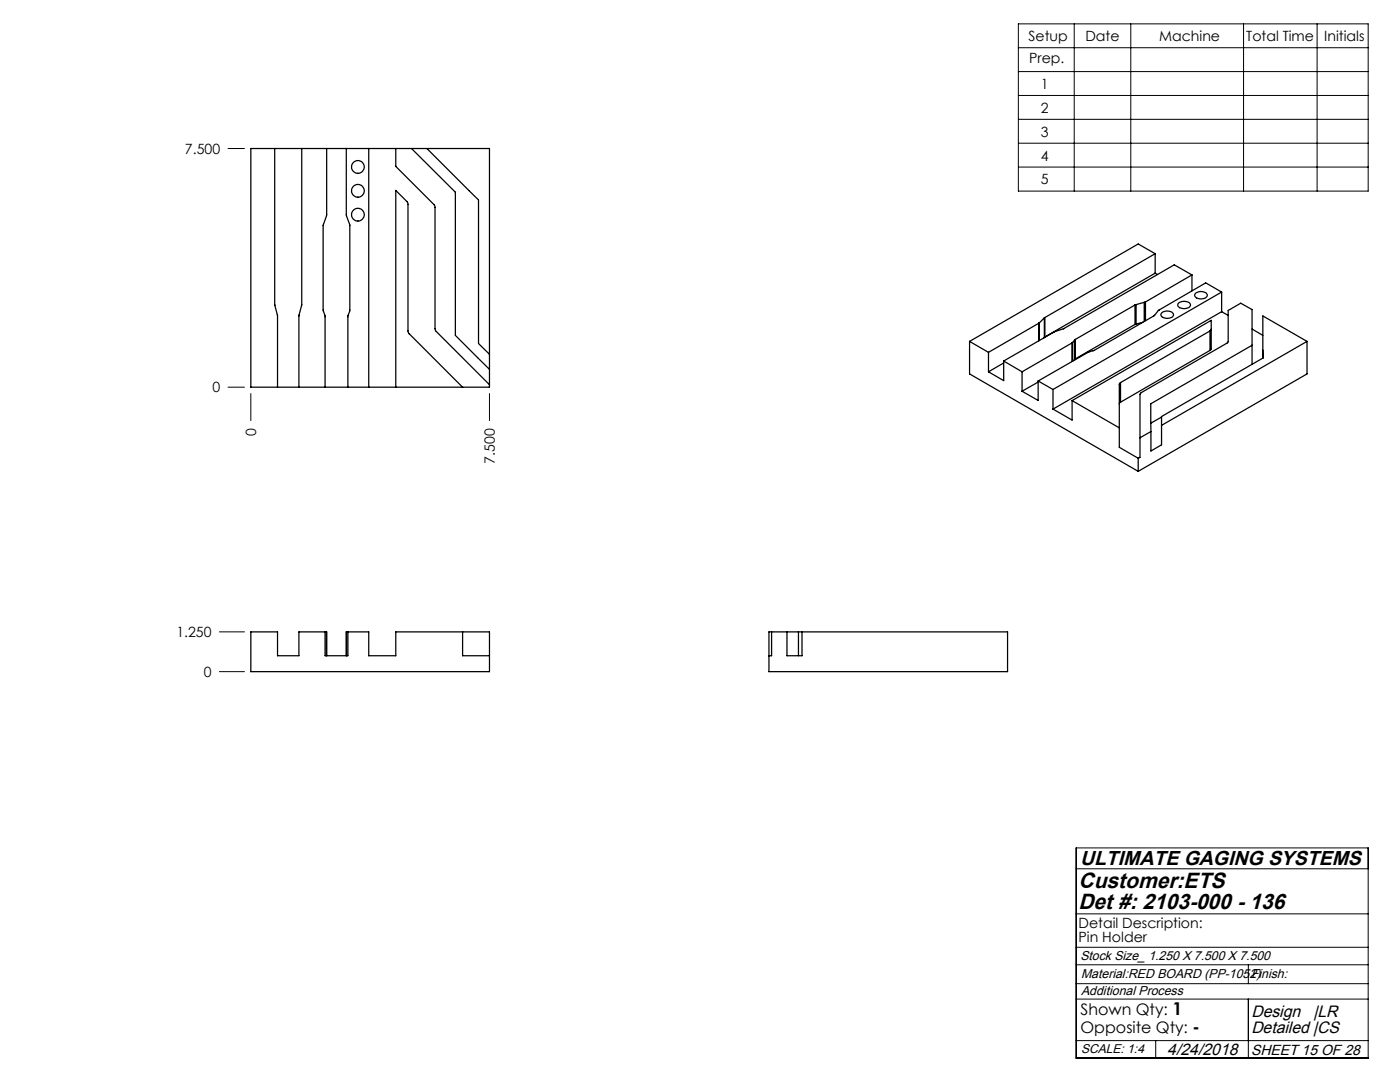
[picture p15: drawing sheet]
<svg xmlns="http://www.w3.org/2000/svg" width="279mm" height="216mm" viewBox="0 0 279 216" stroke-linecap="round" stroke-linejoin="round" font-family="sans-serif">
<defs><g id="words">
<g font-size="4.4">
<text x="215.2" y="177.1">Customer:ETS</text>
<text x="215.2" y="181.4">Det #: 2103-000 - 136</text>
</g>
<text font-size="4" x="215.5" y="172.6">ULTIMATE GAGING SYSTEMS</text>
<g font-size="3.3">
<text x="249.7" y="202.9">Design</text>
<text x="262.1" y="202.9">|LR</text>
<text x="249.7" y="206.1">Detailed |CS</text>
<text x="233" y="210.4">4/24/2018</text>
</g>
<g font-size="3.2">
<text x="215.6" y="202.6">Shown Qty: 1</text>
<text x="215.6" y="206.1">Opposite Qty: -</text>
</g>
<text font-size="2.9" x="249.7" y="210.4">SHEET 15 OF 28</text>
<g font-size="2.8">
<text x="205.3" y="8.1">Setup</text>
<text x="216.6" y="8.1">Date</text>
<text x="231.3" y="8.1">Machine</text>
<text x="248.7" y="8.1">Total Time</text>
<text x="264.3" y="8.1">Initials</text>
<text x="205.4" y="12.7">Prep.</text>
<text x="207.7" y="17.7">1</text>
<text x="207.7" y="22.5">2</text>
<text x="207.7" y="27.3">3</text>
<text x="36.9" y="30.7">7.500</text>
<text x="207.7" y="32">4</text>
<text x="207.7" y="36.7">5</text>
<text x="42.4" y="78.3">0</text>
<text x="51.1" y="87" transform="rotate(-90 51.1 87)">0</text>
<text x="98.8" y="92.5" transform="rotate(-90 98.8 92.5)">7.500</text>
<text x="35.2" y="127.1">1.250</text>
<text x="40.7" y="135.1">0</text>
<text x="215.2" y="185.1">Detail Description:</text>
<text x="215.2" y="188">Pin Holder</text>
</g>
<g font-size="2.6">
<text x="215.6" y="191.5">Stock Size_ 1.250 X 7.500 X 7.500</text>
<text x="215.8" y="195.2">Material:RED BOARD (PP-1052)</text>
<text x="249.7" y="195.2">Finish:</text>
<text x="215.8" y="198.6">Additional Process</text>
</g>
<text font-size="2.5" x="215.8" y="210">SCALE: 1:4</text>
</g></defs>
<g fill="none" stroke="#000" stroke-width=".2">
<path d="M203.2 4.8h69.9v33.3h-69.9zM203.2 9.5h69.9M203.2 14.3h69.9M203.2 19.1h69.9M214.4 4.8v33.3M225.7 4.8v33.3M248.2 4.8v33.3M262.9 4.8v33.3M45.5 29.6h3.3M203.2 23.8h69.9M203.2 28.6h69.9M203.2 33.3h69.9"/>
<path d="M45.5 77.3h3.3M50.1 78.5v5.4M97.7 78.5v5.4M43.8 134h5M43.8 126.1h5M214.8 169.2h58.3v41.9h-58.3zM214.8 173.4h58.3M214.8 196.3h58.3M214.8 192.5h58.3M214.8 189h58.3M214.8 199.4h58.3M214.8 182.4h58.3"/>
<path d="M249.1 192.5v3.8M249.1 199.4v11.7M214.8 207.6h58.3M230.6 207.6v3.5"/>
</g>
<g fill="none" stroke="#000" stroke-width=".25">
<path d="M50.1 29.6h47.6v47.7h-47.6zM54.8 29.6v31.3l.6 2v14.4M60.2 29.6v31.4l-.5 2v14.3M65.2 29.6v13.4l-.7 1.9v17l.4 1.1v14.3M69.1 29.6v13.4l.7 1.9v17.1l-.4 1v14.3M73.6 29.6v47.7M79 29.6v3.6l7.6 7.7 .2 .3 .1 24.7 10.8 10.9M82.1 29.6l8.8 8.7v28.6l6.8 6.8M85.2 29.6l10.3 10.3v28.6l2.2 2.2M230.5 50.6l-3.3-1.9-33.7 19.4M230.5 54.5l-22 12.7M230.5 54.5l.5 .3"/>
<path d="M230.5 50.6l-22 12.8M230.5 50.6v3.9M237.9 54.9l-3.5-2.1-22.1 12.8-1.9 .6-10.1 5.8M237.9 54.9l-9.3 5.4M237.9 54.9v3.1M238.6 58.5a1.55 1.55 0 0 1 2.3 .4 1.52 1.52 0 0 1-2.3 .4l-.2-.4zM243.8 58.3l-3.2-1.9-9.4 5.5-.9 1.1-11.9 6.9-1.3 .4-9.9 5.7M243.8 58.3l-33.7 19.4M243.8 58.3v3.9M79 77.3v-39.3l2.2 2.2 .2 .4 .1 25.7 10.8 11M193.5 68.1v6.5l33.7 19.5M193.5 68.1l3.8 2.2"/>
<path d="M197.3 70.3v3.9M200.3 72v4l-3-1.8M200.3 72l3.7 2.2M200.3 72.4l-3 1.8M204 74.2v3.9M207.2 76v3.9l-3.2-1.8M207.2 76l2.9 1.7M207.2 76.2l-3.2 1.9M207.3 64.5l-10 5.8M207.3 64.5v3.5M207.4 64.4l-.1 .1M207.4 64.4v3.5"/>
<path d="M208.4 67.3l-.1 .1M208.4 63.4l-1 1M208.4 63.4v3.9M208.5 67.2l-.1 .1M208.5 63.4h-.1M208.5 63.4v3.8M210.1 77.7v3.9M213.9 68.4v3.7M213.9 68.4l-9.9 5.8M214 79.9v3.9l-3.9-2.2M214 79.9l9.4 5.5M214.1 68.3l-.2 .1"/>
<path d="M214.1 68.3v3.8M214.5 67.9l-.4 .4M214.5 71.8l-.2 .1M214.5 67.9v3.9M214.6 67.7l-.1 .2M214.6 71.6l-.1 .2M214.6 67.7v3.9M223.6 76.3l-.2 .3v12.7l3.8 2.1M223.6 76.3v4M226.5 60.9l-11.9 6.8M226.5 64.7l-11.9 6.9M226.5 60.9v3.8"/>
<path d="M226.7 60.8l-.2 .1M226.7 64.7h-.2M226.7 60.8v3.9M228.1 64.3l-1.4 .4M228.4 60.3l-1.7 .5M228.4 60.3v3.8M228.6 60.3h-.2M228.6 60.3v3.7M231.8 62.5a1.63 1.63 0 0 1 2.4 .2 .81 .81 0 0 1-1 .8 1.06 1.06 0 0 1-1.5-.8zM235.1 60.6a1.67 1.67 0 0 1 2.5 .1 1.06 1.06 0 0 1-1.5 .9 .8 .8 0 0 1-1-1zM241.5 69.9l.2-.3v-5.7l-27.7 16M241.5 69.9l-17.9 10.4"/>
<path d="M241.5 66l-17.9 10.3M241.5 66v3.9M241.7 65.7l-.2 .3M243.8 62.2l-33.7 19.4M243.8 62.2l1.3 .7M249.9 72.7v-10.9l-2.3-1.3-2.5 1.4v6.4l-.2 .1-17.4 10.2v12.7l-.3 .1M249.9 68.9l-20.2 11.7v5.5M249.9 65.7l2.1 1.2M252 69.9l.1 1.5-20.3 11.7v5.7l-2.1 1.2v-3.9M260.8 68.1v6.5l-33.6 19.5M260.8 68.1l-29 16.8M260.8 68.1l-8.8-5.1v8.5"/>
<path d="M223.6 80.3l-.2 .3M227.2 91.4v2.7M229.7 86.1l-2.2 1.2M231.8 83.2l-2.1 1.3M64.9 126.1v4.7h4.5v-4.7M65.2 126.1v4.7M65.2 126.1h-5.5v4.7h-4.3v-4.7h-5.3v7.9h47.6v-7.9h-18.7v4.7h-5.4v-4.7h-4.5M69.1 126.1v4.7M92.3 126.1v4.7h5.4M153.5 126.1h47.6v7.9h-47.6zM154 126.1v4.7h-.5M157.1 126.1v4.7h3v-4.7"/>
<path d="M159.3 126.1v4.7"/>
<circle cx="71.4" cy="38.1" r="1.26"/>
<circle cx="71.4" cy="33.3" r="1.26"/>
<circle cx="71.4" cy="42.8" r="1.26"/>
</g>
<use href="#words"/>
</svg>
